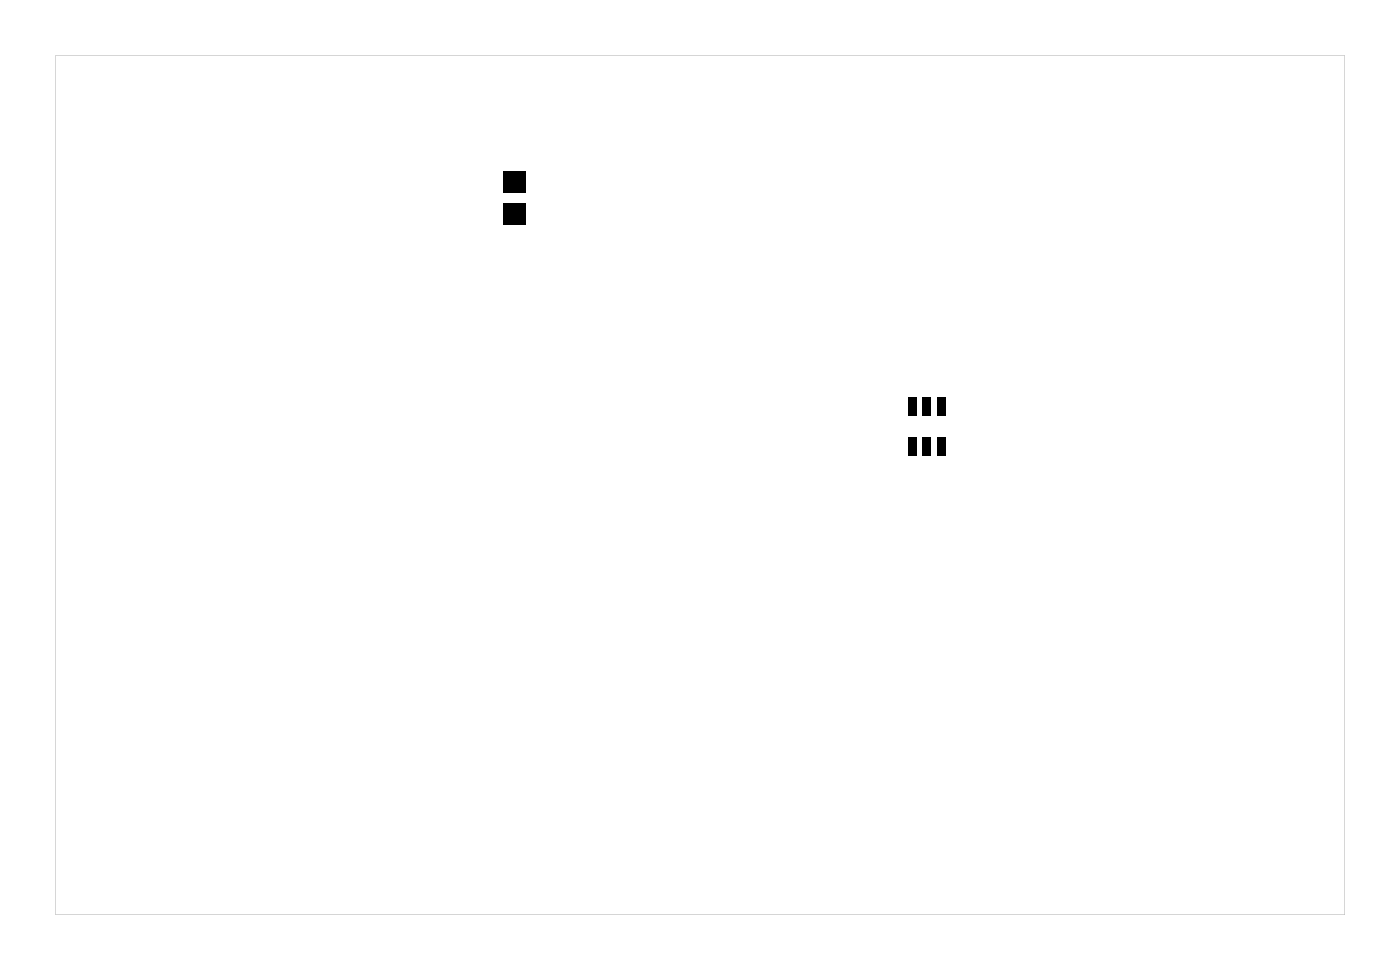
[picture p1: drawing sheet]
<svg xmlns="http://www.w3.org/2000/svg" width="92mm" height="63mm" viewBox="0 0 92 63" stroke-linecap="round" stroke-linejoin="round" font-family="sans-serif">
<g fill="#000">
<path d="M33 13.3h1.5v1.4h-1.5zM33 11.2h1.5v1.4h-1.5zM59.5 28.6h.5v1.2h-.5zM59.5 26h.5v1.2h-.5zM60.4 28.6h.6v1.2h-.6zM60.4 26h.6v1.2h-.6zM61.4 28.6h.5v1.2h-.5zM61.4 26h.5v1.2h-.5z"/>
<path d="M3.6 3.6v56.3h84.5v-56.3zM3.6 3.6h84.5v56.3h-84.5z"/>
</g>
</svg>
